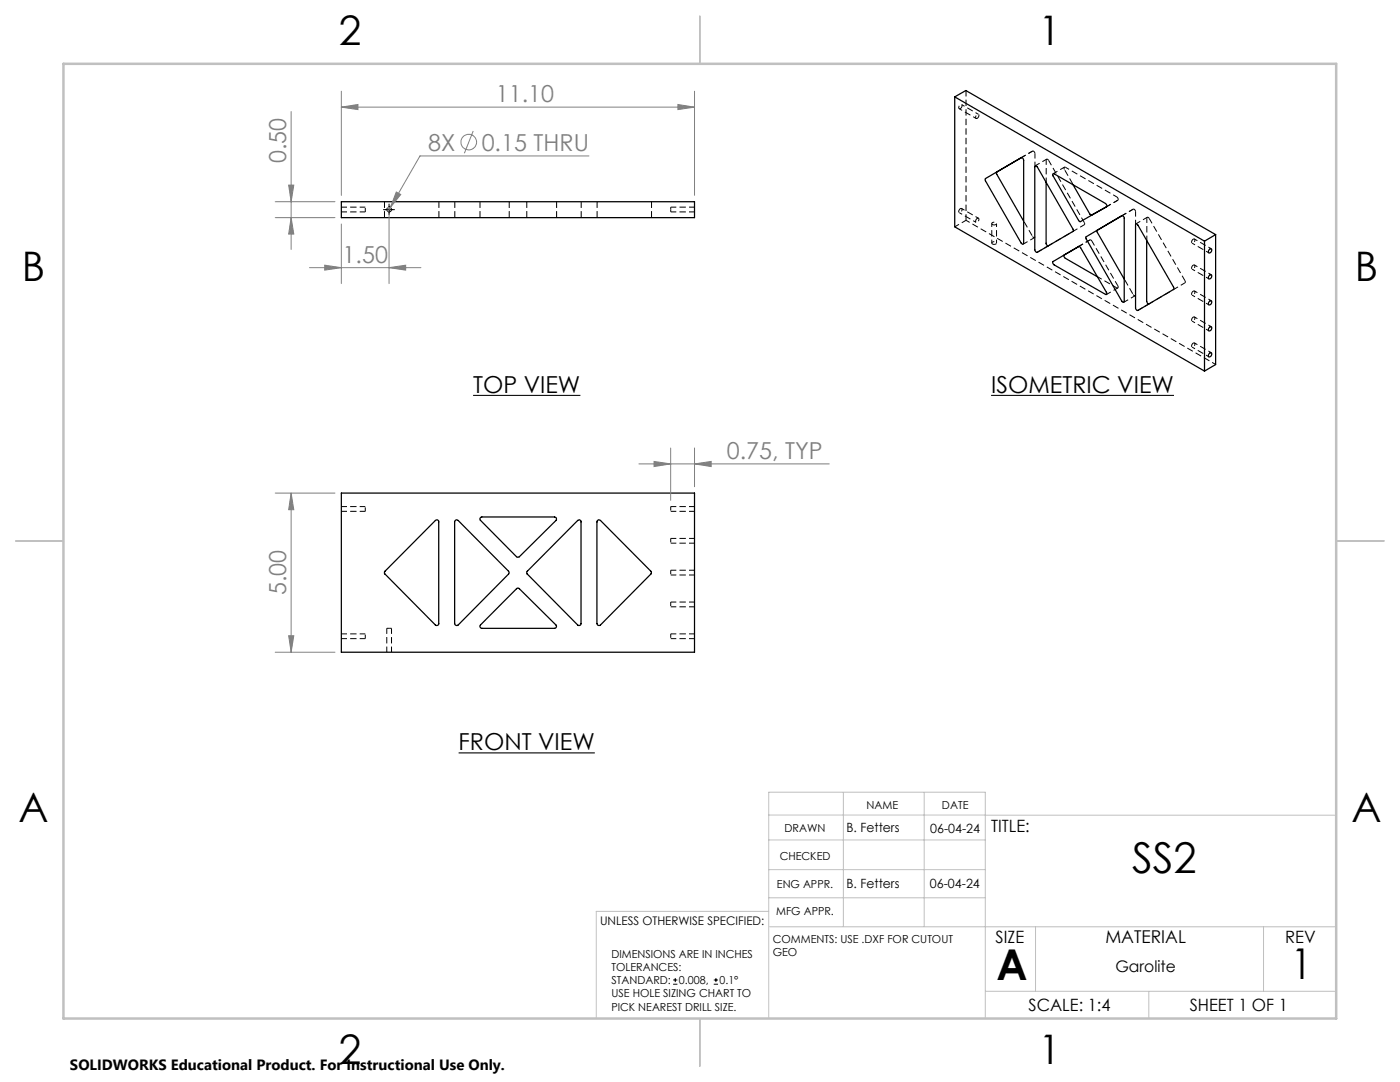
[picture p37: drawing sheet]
<svg xmlns="http://www.w3.org/2000/svg" width="279mm" height="216mm" viewBox="0 0 279 216" stroke-linecap="round" stroke-linejoin="round" font-family="sans-serif">
<defs><g id="words">
<g font-size="8.5">
<text x="225.9" y="174.2">SS2</text>
<text x="198.9" y="195.5">A</text>
<text x="257.6" y="195.4">1</text>
</g>
<g font-size="8.1">
<text x="67.6" y="8.9">2</text>
<text x="207.3" y="8.9">1</text>
<text x="4.4" y="56.1">B</text>
<text x="270.4" y="56.1">B</text>
<text x="3.7" y="164.1">A</text>
<text x="269.7" y="164.1">A</text>
<text x="67.6" y="212.4">2</text>
<text x="207.3" y="212.4">1</text>
</g>
<g font-size="4.7" fill="#808080">
<text x="98.9" y="20.3">11.10</text>
<text x="57.1" y="32.6" transform="rotate(-90 57.1 32.6)">0.50</text>
<text x="85.4" y="30">8X</text>
<text x="96.1" y="30">0.15 THRU</text>
<text x="68.4" y="52.4">1.50</text>
<text x="145" y="91.6">0.75, TYP</text>
<text x="57.1" y="118.8" transform="rotate(-90 57.1 118.8)">5.00</text>
</g>
<g font-size="4.7">
<text x="94.4" y="78.4">TOP VIEW</text>
<text x="197.8" y="78.4">ISOMETRIC VIEW</text>
<text x="91.5" y="149.7">FRONT VIEW</text>
</g>
<text font-size="3.5" x="220.6" y="188.1">MATERIAL</text>
<g font-size="3.4">
<text x="197.8" y="166">TITLE:</text>
<text x="198.7" y="188.1">SIZE</text>
<text x="256.5" y="188.2">REV</text>
<text x="205.3" y="201.7">SCALE: 1:4</text>
<text x="237.4" y="201.7">SHEET 1 OF 1</text>
</g>
<text font-size="3.2" x="222.6" y="193.9">Garolite</text>
<text font-size="3" x="14" y="213.5">SOLIDWORKS Educational Product. For Instructional Use Only.</text>
<g font-size="2.5">
<text x="168.9" y="166.1">B. Fetters</text>
<text x="185.7" y="166.2">06-04-24</text>
<text x="168.9" y="177.1">B. Fetters</text>
<text x="185.6" y="177.1">06-04-24</text>
</g>
<text font-size="2.4" x="119.8" y="184.6">UNLESS OTHERWISE SPECIFIED:</text>
<g font-size="2.2">
<text x="172.9" y="161.4">NAME</text>
<text x="188" y="161.4">DATE</text>
<text x="156.6" y="166.1">DRAWN</text>
<text x="155.6" y="171.6">CHECKED</text>
<text x="155.1" y="177.1">ENG APPR.</text>
<text x="154.9" y="182.6">MFG APPR.</text>
<text x="122" y="191.1">DIMENSIONS ARE IN INCHES</text>
<text x="154.2" y="188.1">COMMENTS: USE .DXF FOR CUTOUT</text>
<text x="154.2" y="190.7">GEO</text>
<text x="122" y="193.7">TOLERANCES:</text>
<text x="122" y="196.4">STANDARD:</text>
<text x="135.5" y="196.4">0.008,</text>
<text x="143.6" y="196.4">0.1°</text>
<text x="122" y="199">USE HOLE SIZING CHART TO</text>
<text x="122" y="201.7">PICK NEAREST DRILL SIZE.</text>
</g>
</g></defs>
<path d="M72.9 42.3v-1M72.9 102v-.9M133.9 101.1v.9M133.9 107.4v1M133.9 113.8v.9M72.9 127.4v-.9M133.9 120.1v1M133.9 126.5v.9" fill="none" stroke="#000" stroke-width=".2" stroke-dasharray="1.3 .6" stroke-dashoffset=".5" stroke-linecap="butt"/>
<g fill="none" stroke="#000" stroke-width=".2" stroke-dasharray="1.3 .6" stroke-linecap="butt">
<path d="M76.7 40.2v3.2M87.6 43.4v-3.2M90.8 40.2v3.2M95.8 40.2v3.2M101.6 43.4v-3.2M105.1 40.2v3.2M111.1 43.4v-3.2M116 43.4v-3.2M119.2 40.2v3.2M130 43.4v-3.2M133.9 41.8v.5M133.9 41.3v.5"/>
<path d="M209.2 49h.1M216.4 44.9v-.5M217.9 48.1l-.4-.2M236.5 56.4v-.4M229.3 60.6h.1M77.7 125.4h-.5M78.1 125.4h-.4"/>
</g>
<g fill="none" stroke="#000" stroke-width=".2" stroke-dasharray="1.3 .6" stroke-dashoffset=".2" stroke-linecap="butt">
<path d="M68.1 42.3h4.8M72.9 41.3h-4.8M133.9 42.3h4.7M138.6 41.3h-4.7M216.4 44.4l-7.1-12.4M236.5 56l-7.1-12.4M68.1 102h4.8M72.9 101.1h-4.8M133.9 102h4.7M133.9 108.4h4.7M133.9 114.7h4.7M138.6 101.1h-4.7"/>
<path d="M138.6 107.4h-4.7M138.6 113.8h-4.7M68.1 127.4h4.8M72.9 126.5h-4.8M77.2 125.4v4.7M78.1 130.1v-4.7M133.9 121.1h4.7M133.9 127.4h4.7M138.6 120.1h-4.7M138.6 126.5h-4.7"/>
</g>
<g fill="none" stroke="#000" stroke-width=".25">
<path d="M190.5 19.3l49.9 28.8M190.5 19.3l2.3-1.2 49.8 28.7M190.5 19.3v26l49.9 28.7M198.9 34.3v.5l5.4 9.3M203.9 31.4l-7.2 4.2-.1 .3 7.2 12.6 .3 .3 .2-.3v-16.5a.48 .48 0 0 0-.5-.5M206.6 33.1l.4 .2 7.2 12.6-.1 .3-7.1 4.1a.48 .48 0 0 1-.5-.5v-16.5zM208.8 36.4v12.2l.4 .5M210.1 34.7h.3l10.2 5.9a.47 .47 0 0 1 .2 .7l-5.2 2.9h-.2l-5.3-9.2zM214.2 36.9l3.5 6 3.2-1.7M68.1 40.3h70.5v3.1h-70.5zM210.1 52.2l5.3-3 5.5 9.2-.1 .4-10.4-6-.3-.2zM215.3 49.2l-2.9 1.7a.45 .45 0 0 0 .2 .6l6.4 3.7"/>
<path d="M216.8 47.2l7.1-4.2a.48 .48 0 0 1 .5 .6v16.5a.25 .25 0 0 1-.3 .2 .25 .25 0 0 1-.2-.2l-7.1-12.4-.1-.2zM223.9 43l-4.9 2.9-.1 .3 5.5 9.5M226.7 44.7l.4 .2 7.2 12.5-.1 .3-7.1 4.2a.48 .48 0 0 1-.5-.5zM228.8 48v12.1l.2 .4 .3 .1M240.4 48.1v25.9M241.4 49.8l.1-.1a.36 .36 0 0 1 .4 .3 .36 .36 0 0 1-.3 .4l-.3 .1-.1-.2zM241.4 55l.1-.1a.36 .36 0 0 1 .4 .2 .36 .36 0 0 1-.3 .5h-.4v-.4zM242.6 46.8l-2.2 1.3M242.6 46.8v25.9l-2.2 1.3M241.3 65.4l.2-.2a.36 .36 0 0 1 .4 .3 .36 .36 0 0 1-.3 .4l-.4 .1zM241.3 70.6l.2-.2a.36 .36 0 0 1 .4 .3 .36 .36 0 0 1-.3 .4l-.4 .1zM241.4 60.1l.1-.1a.36 .36 0 0 1 .4 .3 .36 .36 0 0 1-.3 .4l-.4 .1v-.4z"/>
<path d="M68.1 98.4h70.5v31.7h-70.5zM86.9 103.9a.38 .38 0 0 1 .4-.1 .38 .38 0 0 1 .3 .3v20.3a.4 .4 0 0 1-.3 .4 .4 .4 0 0 1-.4-.1l-10.2-10.3 .1-.3zM90.8 103.9l.3-.2 .3 .2 10.2 10.3-.1 .3-10.1 10.2a.42 .42 0 0 1-.4 .1 .42 .42 0 0 1-.3-.4zM96 103.2h14.7a.42 .42 0 0 1 .3 .2 .42 .42 0 0 1-.1 .5l-7.3 7.2-.3 .1-7.5-7.4zM103.1 117.5l.5-.1 7.3 7.3a.4 .4 0 0 1 .1 .4 .4 .4 0 0 1-.3 .3h-14.5a.4 .4 0 0 1-.4-.3 .4 .4 0 0 1 .1-.4zM115.3 103.9a.38 .38 0 0 1 .4-.1 .38 .38 0 0 1 .3 .3v20.3a.4 .4 0 0 1-.3 .4 .4 .4 0 0 1-.4-.1l-10.2-10.3 .1-.3zM119.2 103.9l.3-.2 .3 .2 10.2 10.3-.1 .3-10.1 10.2a.42 .42 0 0 1-.4 .1 .42 .42 0 0 1-.3-.4z"/>
</g>
<path d="M192.8 18v26M77.7 42.3a.47 .47 0 0 1-.5-.7 .47 .47 0 0 1 .8-.1 .47 .47 0 0 1-.2 .8h-.1" fill="none" stroke="#000" stroke-width=".2" stroke-dasharray="1.3 .6" stroke-dashoffset=".1" stroke-linecap="butt"/>
<g fill="none" stroke="#000" stroke-width=".2" stroke-dasharray="1.3 .6" stroke-dashoffset=".4" stroke-linecap="butt">
<path d="M191.7 21.7h-.1a.45 .45 0 0 1-.2-.6 .45 .45 0 0 1 .6-.2v.4l-.3 .4M195 23.6l-.1 .1a.45 .45 0 0 1-.1-.6 .45 .45 0 0 1 .5-.2v.3l-.3 .4M206.5 30.7a.47 .47 0 0 0-.4-.6M209.3 32a.24 .24 0 0 0-.2-.3 .24 .24 0 0 0-.3 .2M212.6 33.4a.24 .24 0 0 0-.3 .1 .24 .24 0 0 0 .1 .3M222.9 39.3l-10.3-5.9M223.1 40a.47 .47 0 0 0-.2-.7M191.7 41.6h.1a.45 .45 0 0 1 .1 .6 .45 .45 0 0 1-.5 .2v-.4l.3-.4M192.8 44l49.8 28.7M195 43.6l.2-.1a.45 .45 0 0 1 .1 .6 .45 .45 0 0 1-.6 .2v-.4l.3-.3M198.1 44.8l-.1-.1a.45 .45 0 0 1 .4-.4 .45 .45 0 0 1 .5 .4l-.4 .2-.4-.1M198.1 48.7l-.1-.1a.45 .45 0 0 1 .4-.4 .45 .45 0 0 1 .5 .4l-.4 .2-.4-.1"/>
<path d="M206.1 47.2a.24 .24 0 0 0 .2 .2 .24 .24 0 0 0 .2-.2M222.9 57.4a.24 .24 0 0 0 .3-.1 .24 .24 0 0 0-.1-.3M226.1 58.8a.24 .24 0 0 0 .3 .2 .24 .24 0 0 0 .2-.2M226.6 42.2a.47 .47 0 0 0-.5-.5M229.4 43.6a.24 .24 0 0 0-.3-.3 .24 .24 0 0 0-.2 .2M238.1 47.7a.45 .45 0 0 0-.3 .4 .45 .45 0 0 0 .2 .4 .49 .49 0 0 0 .4-.3 .49 .49 0 0 0-.1-.5h-.2M238.1 52.9a.45 .45 0 0 0-.3 .4 .45 .45 0 0 0 .2 .4 .49 .49 0 0 0 .4-.3 .49 .49 0 0 0-.1-.5h-.2M238.1 58.1a.45 .45 0 0 0-.3 .4 .45 .45 0 0 0 .2 .4 .49 .49 0 0 0 .4-.4 .49 .49 0 0 0-.1-.5l-.2 .1M238.1 63.3a.45 .45 0 0 0-.3 .3 .45 .45 0 0 0 .2 .5 .49 .49 0 0 0 .4-.4 .49 .49 0 0 0-.1-.5l-.2 .1M238.1 68.5a.45 .45 0 0 0-.3 .3 .45 .45 0 0 0 .2 .5 .49 .49 0 0 0 .4-.4 .49 .49 0 0 0-.1-.5l-.2 .1"/>
</g>
<g fill="none" stroke="#000" stroke-width=".2" stroke-dasharray="1.3 .6" stroke-dashoffset=".3" stroke-linecap="butt">
<path d="M206.1 30.1l-2.3 1.3M206.1 30.1l-2.2 1.3M206.5 33.2v-2.5M208.8 31.9v4.5M208.9 31.8l-2.3 1.3M212.4 33.4l-2.2 1.3M190.5 45.3l2.3-1.3M204.2 48.7l2.3-1.3M209.3 49l7.1-4.1M209.3 49l-2.3 1.3M217.5 47.9l-2.2 1.3M219.1 55.2l3.8 2.2"/>
<path d="M220.8 41.3l2.3-1.3M220.8 58.8l2.3-1.3M220.9 41.2l2.2-1.2M223.1 57l-5.2-8.9M226.1 41.7l-2.2 1.3M226.1 41.7l-2.1 1.3M226.6 44.8v-2.6M228.9 43.5v4.5M229 43.4l-2.3 1.3M224.3 60.3l2.2-1.3M229.4 60.6l7.1-4.2M229.4 60.6l-2.3 1.3"/>
</g>
<path d="M212.4 33.8l1.8 3.1M204.3 44.1l1.8 3.1M224.4 55.7l1.7 3.1" fill="none" stroke="#000" stroke-width=".2" stroke-dasharray="1.3 .6" stroke-dashoffset="-.2" stroke-linecap="butt"/>
<g fill="none" stroke="#000" stroke-width=".2" stroke-dasharray="1.3 .6" stroke-dashoffset=".6" stroke-linecap="butt">
<path d="M191.4 21.7l3.4 1.9M195.3 22.8l-3.4-1.9M191.4 42.4l3.4 2M195.3 43.5l-3.4-1.9M197.9 44.6v3.9M198.9 48.5v-3.9M237.9 48.5l3.4 2M237.9 53.7l3.4 1.9M237.9 58.9l3.4 1.9M241.7 49.6l-3.3-1.9M241.7 54.8l-3.3-1.9M237.9 64.1l3.4 1.9"/>
<path d="M237.9 69.3l3.4 1.9M241.7 60l-3.3-1.9M241.7 65.2l-3.3-2M241.7 70.4l-3.3-2"/>
</g>
<g fill="none" stroke="#808080" stroke-width=".2">
<path d="M68.1 18.2v20.8M138.6 18.2v20.8M57.6 36.9h1l-.5 3.4zM58.1 22.3v27.5M68.1 21.4l3.3-.6v1.1zM68.1 21.4h70.5M79.1 38.3l.9 .5-2.1 2.6zM94.4 26.1l-1.7 4.5M117.5 31.1h-33.7l-5.9 10.3M135.3 20.8l3.3 .6-3.3 .5zM54.9 43.4h12M54.9 40.3h12"/>
<path d="M58.1 43.4l.5 3.3h-1zM61.8 53.4h22.2M64.8 52.9l3.3 .5-3.3 .5zM68.1 44.7v11.9M77.6 53.4l3.4-.5v1zM77.6 43.1v13.5M77.9 41.4l-.5 .8M54.9 98.4h12M58.1 98.4l.5 3.3h-1zM58.1 98.4v31.7M127.5 92.6h38M130.5 92.1l3.3 .5-3.3 .5z"/>
<path d="M133.8 89.4v10.4M138.6 92.6l3.3-.5v1zM138.6 89.4v7.7M54.9 130.1h12M57.6 126.9h1l-.5 3.2z"/>
<circle cx="93.6" cy="28.4" r="1.55"/>
</g>
<path d="M76.5 41.8h2.2M77.6 40.7v2.2M134.3 196.4h.9M134.3 195.5h.9M134.8 195.2v.8M142.5 196.4h.8M142.5 195.5h.8M142.9 195.2v.8" fill="none" stroke="#000" stroke-width=".2"/>
<path d="M94.4 78.9h21.4M197.8 78.9h36.5M91.5 150.2h27.2" fill="none" stroke="#000" stroke-width=".21"/>
<g fill="none" stroke="#c0c0c0" stroke-width=".2">
<path d="M168.3 158.1v26.8M184.4 158.1v26.8M153.4 162.6l113.3 .1M153.4 167.6h43.2M153.4 173.5h43.2M153.4 179.1h43.2M153.4 181.9h-34.4v21.3M153.6 184.9h113.1M196.6 197.8h70.1M206.7 184.9v12.9M229.3 197.8v5.4M252.2 184.9v12.9"/>
<path d="M153.4 203.2v-45.1h43.2v45.1"/>
</g>
<path d="M139.7 3.2v9.5M3.1 107.9h9.6M266.7 107.9h9.5M139.7 203.2v9.6" fill="none" stroke="#c0c0c0" stroke-width=".25"/>
<path d="M12.7 12.7h254v190.5h-254z" fill="none" stroke="#c0c0c0" stroke-width=".5"/>
<g fill="#808080">
<path d="M79.1 38.3l.9 .5-2.1 2.6z"/>
<path d="M135.3 20.8l3.3 .6-3.3 .5zM68.1 21.4l3.3-.6v1.1z"/>
<path d="M138.6 92.6l3.3-.5v1zM130.5 92.1l3.3 .5-3.3 .5z"/>
<path d="M58.1 43.4l.5 3.3h-1zM57.6 36.9h1l-.5 3.4z"/>
<path d="M58.1 98.4l.5 3.3h-1zM57.6 126.9h1l-.5 3.2z"/>
<path d="M64.8 52.9l3.3 .5-3.3 .5zM77.6 53.4l3.4-.5v1z"/>
</g>
<use href="#words"/>
</svg>
